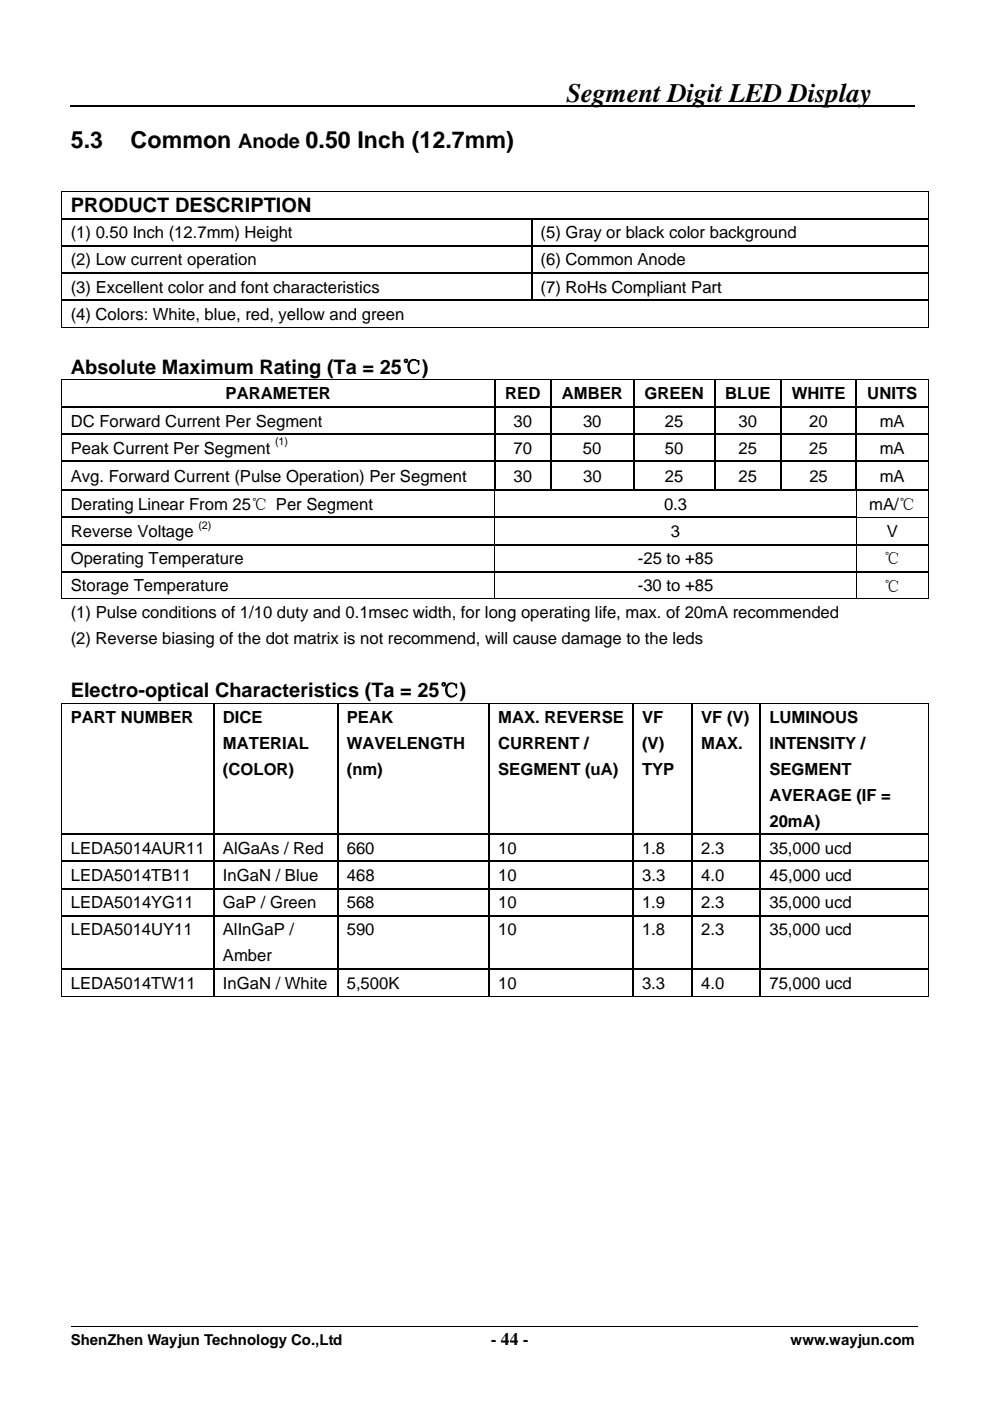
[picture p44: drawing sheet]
<svg xmlns="http://www.w3.org/2000/svg" width="210mm" height="297mm" viewBox="0 0 210 297" stroke-linecap="round" stroke-linejoin="round" font-family="sans-serif">
<defs><g id="words">
<text font-size="5.7" x="120.1" y="21.5">Segment Digit LED Display</text>
<g font-size="4.9">
<text x="15" y="31.4">5.3</text>
<text x="27.7" y="31.4">Common</text>
<text x="64.8" y="31.4">0.50 Inch (12.7mm)</text>
</g>
<g font-size="4.2">
<text x="50.5" y="31.4">Anode</text>
<text x="15" y="45">PRODUCT DESCRIPTION</text>
<text x="15" y="79.2">Absolute Maximum Rating (Ta = 25℃)</text>
<text x="15" y="147.8">Electro-optical Characteristics (Ta = 25℃)</text>
</g>
<text font-size="3.7" x="104.1" y="285.1">- 44 -</text>
<g font-size="3.5">
<text x="15" y="50.5">(1) 0.50 Inch (12.7mm) Height</text>
<text x="114.7" y="50.5">(5) Gray or black color background</text>
<text x="15" y="56.3">(2) Low current operation</text>
<text x="114.7" y="56.3">(6) Common Anode</text>
<text x="15" y="62">(3) Excellent color and font characteristics</text>
<text x="114.7" y="62">(7) RoHs Compliant Part</text>
<text x="15" y="67.8">(4) Colors: White, blue, red, yellow and green</text>
<text x="47.9" y="84.7">PARAMETER</text>
<text x="107.2" y="84.7">RED</text>
<text x="119.1" y="84.7">AMBER</text>
<text x="136.7" y="84.7">GREEN</text>
<text x="153.8" y="84.7">BLUE</text>
<text x="167.9" y="84.7">WHITE</text>
<text x="184" y="84.7">UNITS</text>
<text x="15" y="90.4">DC Forward Current Per Segment</text>
<text x="108.9" y="90.4">30</text>
<text x="123.7" y="90.4">30</text>
<text x="141" y="90.4">25</text>
<text x="156.7" y="90.4">30</text>
<text x="171.7" y="90.4">20</text>
<text x="186.6" y="90.4">mA</text>
<text x="15" y="96.2">Peak Current Per Segment</text>
<text x="108.9" y="96.2">70</text>
<text x="123.7" y="96.2">50</text>
<text x="141" y="96.2">50</text>
<text x="156.6" y="96.2">25</text>
<text x="171.7" y="96.2">25</text>
<text x="186.6" y="96.2">mA</text>
<text x="15" y="102.1">Avg. Forward Current (Pulse Operation) Per Segment</text>
<text x="108.9" y="102.1">30</text>
<text x="123.7" y="102.1">30</text>
<text x="141" y="102.1">25</text>
<text x="156.7" y="102.1">25</text>
<text x="171.7" y="102.1">25</text>
<text x="186.6" y="102.1">mA</text>
<text x="15" y="108.1">Derating Linear From 25℃ Per Segment</text>
<text x="15" y="113.9">Reverse Voltage</text>
<text x="140.8" y="108.1">0.3</text>
<text x="142.3" y="113.9">3</text>
<text x="184.4" y="108.1">mA/℃</text>
<text x="188.1" y="113.9">V</text>
<text x="15" y="119.6">Operating Temperature</text>
<text x="135.3" y="119.6">-25 to +85</text>
<text x="187.5" y="119.6">℃</text>
<text x="15" y="125.4">Storage Temperature</text>
<text x="135.3" y="125.4">-30 to +85</text>
<text x="187.5" y="125.4">℃</text>
<text x="15" y="131">(1) Pulse conditions of 1/10 duty and 0.1msec width, for long operating life, max. of 20mA recommended</text>
<text x="15" y="136.5">(2) Reverse biasing of the dot matrix is not recommend, will cause damage to the leds</text>
<text x="15" y="153.3">PART NUMBER</text>
<text x="47.3" y="153.3">DICE</text>
<text x="73.6" y="153.3">PEAK</text>
<text x="105.7" y="153.3">MAX. REVERSE</text>
<text x="136.2" y="153.3">VF</text>
<text x="148.7" y="153.3">VF (V)</text>
<text x="163.2" y="153.3">LUMINOUS</text>
<text x="47.3" y="158.8">MATERIAL</text>
<text x="73.6" y="158.8">WAVELENGTH</text>
<text x="105.7" y="158.8">CURRENT /</text>
<text x="136.2" y="158.8">(V)</text>
<text x="148.7" y="158.8">MAX.</text>
<text x="163.2" y="158.8">INTENSITY /</text>
<text x="47.3" y="164.3">(COLOR)</text>
<text x="73.6" y="164.3">(nm)</text>
<text x="105.7" y="164.3">SEGMENT (uA)</text>
<text x="136.2" y="164.3">TYP</text>
<text x="163.2" y="164.3">SEGMENT</text>
<text x="163.2" y="169.8">AVERAGE (IF =</text>
<text x="163.2" y="175.3">20mA)</text>
<text x="15" y="181">LEDA5014AUR11</text>
<text x="47.3" y="181">AlGaAs / Red</text>
<text x="73.6" y="181">660</text>
<text x="105.7" y="181">10</text>
<text x="136.2" y="181">1.8</text>
<text x="148.7" y="181">2.3</text>
<text x="163.2" y="181">35,000 ucd</text>
<text x="15" y="186.8">LEDA5014TB11</text>
<text x="47.3" y="186.8">InGaN / Blue</text>
<text x="73.6" y="186.8">468</text>
<text x="105.7" y="186.8">10</text>
<text x="136.2" y="186.8">3.3</text>
<text x="148.7" y="186.8">4.0</text>
<text x="163.2" y="186.8">45,000 ucd</text>
<text x="15" y="192.6">LEDA5014YG11</text>
<text x="47.3" y="192.6">GaP / Green</text>
<text x="73.6" y="192.6">568</text>
<text x="105.7" y="192.6">10</text>
<text x="136.2" y="192.6">1.9</text>
<text x="148.7" y="192.6">2.3</text>
<text x="163.2" y="192.6">35,000 ucd</text>
<text x="15" y="198.3">LEDA5014UY11</text>
<text x="47.3" y="198.3">AlInGaP /</text>
<text x="47.3" y="203.8">Amber</text>
<text x="73.6" y="198.3">590</text>
<text x="105.7" y="198.3">10</text>
<text x="136.2" y="198.3">1.8</text>
<text x="148.7" y="198.3">2.3</text>
<text x="163.2" y="198.3">35,000 ucd</text>
<text x="15" y="209.6">LEDA5014TW11</text>
<text x="47.3" y="209.6">InGaN / White</text>
<text x="73.5" y="209.6">5,500K</text>
<text x="105.7" y="209.6">10</text>
<text x="136.2" y="209.6">3.3</text>
<text x="148.7" y="209.6">4.0</text>
<text x="163.2" y="209.6">75,000 ucd</text>
</g>
<g font-size="3.2">
<text x="15" y="285.1">ShenZhen Wayjun Technology Co.,Ltd</text>
<text x="167.7" y="285.1">www.wayjun.com</text>
</g>
<g font-size="2.3">
<text x="58.3" y="94.4">(1)</text>
<text x="42.1" y="112.1">(2)</text>
</g>
</g></defs>
<path d="M15 22.4h179.1" fill="none" stroke="#000" stroke-width=".4"/>
<g fill="none" stroke="#000" stroke-width=".21">
<path d="M13 40.6h184M13.1 40.7v5.5M13.1 46.5v5.5M13.1 52.3v5.5M13.1 58v5.5M196.9 40.7v5.5M196.9 46.5v5.5M196.9 52.3v5.5M196.9 58v5.5M13 69.4h183.8M13.1 63.8v5.7M196.9 63.8v5.7"/>
<path d="M13 80.6h184M13.1 80.6v5.6M13.1 86.4v5.5M13.1 92.2v5.5M13.1 98v5.8M196.9 80.6v5.6M196.9 86.4v5.5M196.9 92.2v5.5M196.9 98v5.8M13.1 104.1v5.5M13.1 109.9v5.4M13.1 115.6v5.5"/>
<path d="M105 104.1v5.5M105 109.9v5.4M105 115.6v5.5M181.6 104.1v5.5M181.6 109.9v5.4M181.6 115.6v5.5M181.7 109.7h15.1M196.9 104.1v5.5M196.9 109.9v5.4M196.9 115.6v5.5M13 127h91.9M13.1 121.4v5.6"/>
<path d="M105 121.4v5.6M105.1 127h76.4M181.6 121.4v5.6M181.7 127h15.1M196.9 121.4v5.6M13 149.1h184M13.1 149.2v27.6M196.9 149.2v27.6M13.1 177v5.5M196.9 177v5.5M13.1 182.8v5.5M13.1 188.6v5.5"/>
<path d="M13.1 194.3v11M196.9 182.8v5.5M196.9 188.6v5.5M196.9 194.3v11M13 211.2h183.8M13.1 205.6v5.7M196.9 205.6v5.7M15 281.3h179.6"/>
</g>
<g fill="#000">
<path d="M13 40.6h.2v.1h-.2zM13 46.2h.2v.3h-.2zM13 52h.2v.3h-.2zM13 57.8h.2v.2h-.2zM112.6 46.2h.3v.3h-.3zM112.6 52h.3v.3h-.3zM112.6 57.8h.3v.2h-.3zM196.8 40.6h.2v.1h-.2zM196.8 46.2h.2v.3h-.2zM196.8 52h.2v.3h-.2zM196.8 57.8h.2v.2h-.2zM13 63.5h.2v.3h-.2z"/>
<path d="M196.8 63.5h.2v.3h-.2zM196.8 69.3h.2v.2h-.2zM13 80.5h.2v.1h-.2zM13 86.2h.2v.2h-.2zM13 91.9h.2v.3h-.2zM13 97.7h.2v.3h-.2zM104.9 86.2h.2v.2h-.2zM104.9 91.9h.2v.3h-.2zM104.9 97.7h.2v.3h-.2zM116.7 86.2h.2v.2h-.2zM116.7 91.9h.2v.3h-.2zM116.7 97.7h.2v.3h-.2z"/>
<path d="M134.3 86.2h.3v.2h-.3zM134.3 91.9h.3v.3h-.3zM134.3 97.7h.3v.3h-.3zM151.5 86.2h.2v.2h-.2zM151.5 91.9h.2v.3h-.2zM151.5 97.7h.2v.3h-.2zM165.5 86.2h.3v.2h-.3zM165.5 91.9h.3v.3h-.3zM165.5 97.7h.3v.3h-.3zM181.5 86.2h.2v.2h-.2zM181.5 91.9h.2v.3h-.2zM181.5 97.7h.2v.3h-.2z"/>
<path d="M196.8 80.5h.2v.1h-.2zM196.8 86.2h.2v.2h-.2zM196.8 91.9h.2v.3h-.2zM196.8 97.7h.2v.3h-.2zM13 103.8h.2v.3h-.2zM13 109.6h.2v.3h-.2zM13 115.3h.2v.3h-.2zM104.9 104.1h.2zM104.9 109.8l.2 .1zM104.9 115.6h.2zM181.5 104.1h.2zM181.5 109.6h.2v.3h-.2z"/>
<path d="M181.5 115.6h.2zM196.8 103.8h.2v.3h-.2zM196.8 109.6h.2v.3h-.2zM196.8 115.3h.2v.3h-.2zM13 121.1h.2v.3h-.2zM104.9 121.4h.2zM181.5 121.4h.2zM196.8 121.1h.2v.3h-.2zM196.8 126.9h.2v.1h-.2zM13 149.1h.2v.1h-.2zM196.8 149.1h.2v.1h-.2zM13 176.8h.2v.2h-.2z"/>
<path d="M45.3 176.8h.2v.2h-.2zM71.5 176.8h.3v.2h-.3zM103.6 176.8h.3v.2h-.3zM134.2 176.8h.2v.2h-.2zM146.7 176.8h.2v.2h-.2zM161.2 176.8h.2v.2h-.2zM196.8 176.8h.2v.2h-.2zM13 182.5h.2v.3h-.2zM13 188.3h.2v.3h-.2zM13 194.1h.2v.2h-.2zM45.3 182.5h.2v.3h-.2zM45.3 188.3h.2v.3h-.2z"/>
<path d="M45.3 194.1h.2v.2h-.2zM71.5 182.5h.3v.3h-.3zM71.5 188.3h.3v.3h-.3zM71.5 194.1h.3v.2h-.3zM103.6 182.5h.3v.3h-.3zM103.6 188.3h.3v.3h-.3zM103.6 194.1h.3v.2h-.3zM134.2 182.5h.2v.3h-.2zM134.2 188.3h.2v.3h-.2zM134.2 194.1h.2v.2h-.2zM146.7 182.5h.2v.3h-.2zM146.7 188.3h.2v.3h-.2z"/>
<path d="M146.7 194.1h.2v.2h-.2zM161.2 182.5h.2v.3h-.2zM161.2 188.3h.2v.3h-.2zM161.2 194.1h.2v.2h-.2zM196.8 182.5h.2v.3h-.2zM196.8 188.3h.2v.3h-.2zM196.8 194.1h.2v.2h-.2zM13 205.3h.2v.3h-.2zM45.3 205.3h.2v.3h-.2zM71.5 205.3h.3v.3h-.3zM103.6 205.3h.3v.3h-.3zM134.2 205.3h.2v.3h-.2z"/>
<path d="M146.7 205.3h.2v.3h-.2zM161.2 205.3h.2v.3h-.2zM196.8 205.3h.2v.3h-.2zM196.8 211.1h.2v.2h-.2z"/>
</g>
<g fill="none" stroke="#000" stroke-width=".25">
<path d="M13.2 46.4h99.4M13.2 52.1h99.4M13.2 57.9h99.4M112.8 46.5v5.5M112.8 52.3v5.5M112.8 58v5.5M112.9 46.4h83.9M112.9 52.1h83.9M112.9 57.9h83.9M196.8 63.7h-183.6M13.2 86.3h91.7M13.2 92.1h91.7"/>
<path d="M13.2 97.8h91.7M105 80.6v5.6M105 86.4v5.5M105 92.2v5.5M105 98v5.8M105.1 86.3h11.6M105.1 92.1h11.6M105.1 97.8h11.6M116.8 80.6v5.6M116.8 86.4v5.5M116.8 92.2v5.5M116.8 98v5.8"/>
<path d="M116.9 86.3h17.4M116.9 92.1h17.4M116.9 97.8h17.4M134.4 80.6v5.6M134.4 86.4v5.5M134.4 92.2v5.5M134.4 98v5.8M134.6 86.3h16.9M134.6 92.1h16.9M134.6 97.8h16.9M151.6 80.6v5.6M151.6 86.4v5.5"/>
<path d="M151.6 92.2v5.5M151.6 98v5.8M151.7 86.3h13.8M151.7 92.1h13.8M151.7 97.8h13.8M165.7 80.6v5.6M165.7 86.4v5.5M165.7 92.2v5.5M165.7 98v5.8M165.8 86.3h15.7M165.8 92.1h15.7M165.8 97.8h15.7"/>
<path d="M181.6 80.6v5.6M181.6 86.4v5.5M181.6 92.2v5.5M181.6 98v5.8M181.7 86.3h15.1M181.7 92.1h15.1M181.7 97.8h15.1M13.2 103.9h183.6M13.2 109.7h168.3M13.2 115.5h183.6M13.2 121.2h183.6M45.4 149.2v27.6"/>
<path d="M71.6 149.2v27.6M103.8 149.2v27.6M134.3 149.2v27.6M146.8 149.2v27.6M161.3 149.2v27.6M13.2 176.9h32.1M45.4 177v5.5M45.5 176.9h26M71.6 177v5.5M71.8 176.9h31.8M103.8 177v5.5M103.9 176.9h30.3"/>
<path d="M134.3 177v5.5M134.4 176.9h12.3M146.8 177v5.5M146.9 176.9h14.3M161.3 177v5.5M161.4 176.9h35.4M13.2 182.6h32.1M13.2 188.4h32.1M13.2 194.2h32.1M45.4 182.8v5.5M45.4 188.6v5.5M45.4 194.3v11"/>
<path d="M45.5 182.6h26M45.5 188.4h26M45.5 194.2h26M71.6 182.8v5.5M71.6 188.6v5.5M71.6 194.3v11M71.8 182.6h31.8M71.8 188.4h31.8M71.8 194.2h31.8M103.8 182.8v5.5M103.8 188.6v5.5M103.8 194.3v11"/>
<path d="M103.9 182.6h30.3M103.9 188.4h30.3M103.9 194.2h30.3M134.3 182.8v5.5M134.3 188.6v5.5M134.3 194.3v11M134.4 182.6h12.3M134.4 188.4h12.3M134.4 194.2h12.3M146.8 182.8v5.5M146.8 188.6v5.5M146.8 194.3v11"/>
<path d="M146.9 182.6h14.3M146.9 188.4h14.3M146.9 194.2h14.3M161.3 182.8v5.5M161.3 188.6v5.5M161.3 194.3v11M161.4 182.6h35.4M161.4 188.4h35.4M161.4 194.2h35.4M13.2 205.5h32.1M45.4 205.6v5.5M45.5 205.5h26"/>
<path d="M71.6 205.6v5.5M71.8 205.5h31.8M103.8 205.6v5.5M103.9 205.5h30.3M134.3 205.6v5.5M134.4 205.5h12.3M146.8 205.6v5.5M146.9 205.5h14.3M161.3 205.6v5.5M161.4 205.5h35.4"/>
</g>
<use href="#words"/>
</svg>
